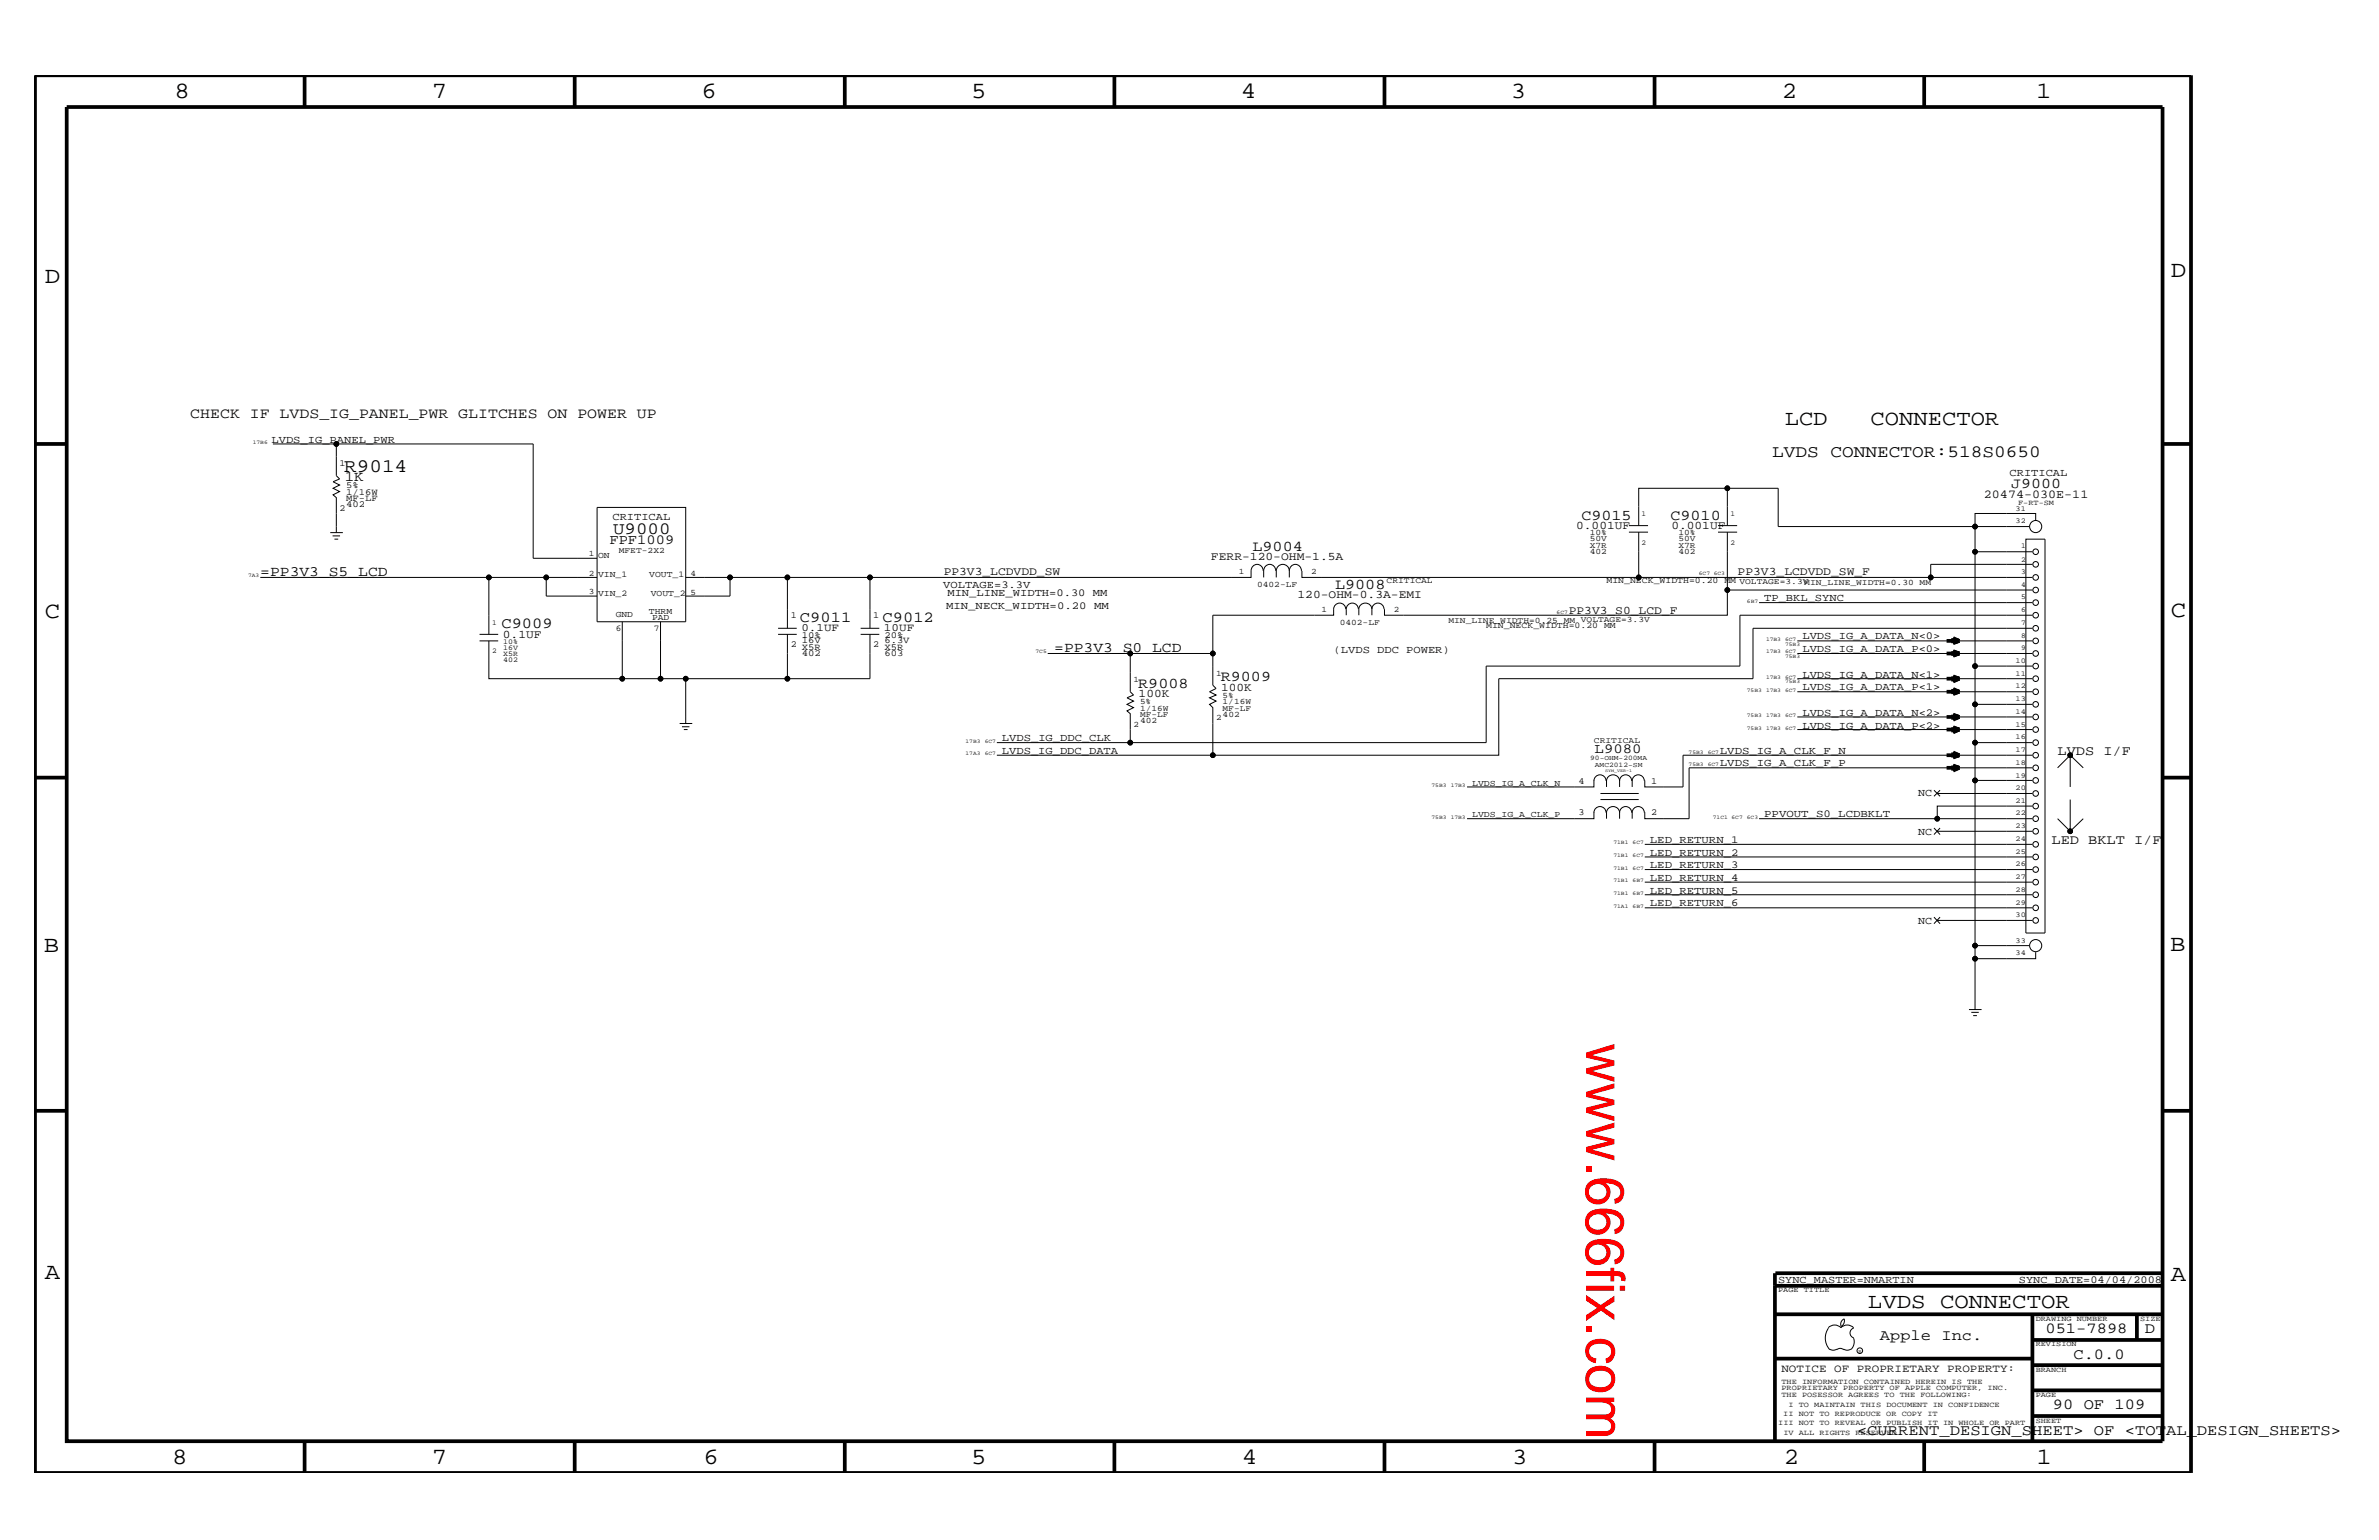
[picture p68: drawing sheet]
<svg xmlns="http://www.w3.org/2000/svg" width="432mm" height="279mm" viewBox="0 0 432 279" stroke-linecap="round" stroke-linejoin="round" font-family="sans-serif">
<defs><g id="words">
<text font-size="9.9" fill="#f00" x="287.9" y="189.3" transform="rotate(90 287.9 189.3)">www.666fix.com</text>
<g font-size="4.2">
<text x="31.7" y="17.8">8</text>
<text x="78.4" y="17.8">7</text>
<text x="127.3" y="17.8">6</text>
<text x="176.3" y="17.8">5</text>
<text x="225.2" y="17.8">4</text>
<text x="274.2" y="17.8">3</text>
<text x="323.4" y="17.8">2</text>
<text x="369.6" y="17.8">1</text>
<text x="8.1" y="51.3">D</text>
<text x="394" y="50.3">D</text>
<text x="8.1" y="112.1">C</text>
<text x="394" y="111.9">C</text>
<text x="8" y="172.7">B</text>
<text x="393.9" y="172.5">B</text>
<text x="8.1" y="232">A</text>
<text x="394" y="232.4">A</text>
<text x="31.2" y="265.6">8</text>
<text x="78.4" y="265.6">7</text>
<text x="127.7" y="265.6">6</text>
<text x="176.3" y="265.6">5</text>
<text x="225.4" y="265.6">4</text>
<text x="274.5" y="265.6">3</text>
<text x="323.8" y="265.6">2</text>
<text x="369.7" y="265.6">1</text>
</g>
<g font-size="3.9">
<text x="323.9" y="77.1">LCD</text>
<text x="339.5" y="77.1">CONNECTOR</text>
<text x="339" y="237.3">LVDS CONNECTOR</text>
</g>
<text font-size="3.5" x="62.5" y="85.6">R9014</text>
<g font-size="3.1">
<text x="321.6" y="82.8">LVDS CONNECTOR:518S0650</text>
<text x="111.3" y="96.8">U9000</text>
</g>
<g font-size="2.8">
<text x="91" y="114">C9009</text>
<text x="145.2" y="112.8">C9011</text>
<text x="160.2" y="112.8">C9012</text>
<text x="341.2" y="243.1">Apple Inc.</text>
<text x="371.3" y="241.9">051-7898</text>
<text x="389.3" y="241.9">D</text>
<text x="376.3" y="246.5">C.0.0</text>
<text x="372.6" y="255.7">90 OF 109</text>
<text x="337.1" y="260.4">&lt;CURRENT_DESIGN_SHEET&gt; OF &lt;TOTAL_DESIGN_SHEETS&gt;</text>
</g>
<g font-size="2.7">
<text x="34.5" y="75.9">CHECK IF LVDS_IG_PANEL_PWR GLITCHES ON POWER UP</text>
<text x="365" y="88.5">J9000</text>
<text x="287" y="94.3">C9015</text>
<text x="303.2" y="94.3">C9010</text>
<text x="227.3" y="100">L9004</text>
<text x="242.3" y="106.9">L9008</text>
<text x="206.6" y="124.8">R9008</text>
<text x="221.6" y="123.6">R9009</text>
</g>
<g font-size="2.6">
<text x="62.6" y="87.3">1K</text>
<text x="47.2" y="104.5">=PP3V3_S5_LCD</text>
<text x="191.3" y="118.3">=PP3V3_S0_LCD</text>
</g>
<g font-size="2.5">
<text x="110.6" y="98.7">FPF1009</text>
<text x="289.4" y="136.7">L9080</text>
<text x="373.5" y="137">LVDS I/F</text>
<text x="372.4" y="153.2">LED BKLT I/F</text>
</g>
<text font-size="2.2" x="360.1" y="90.3">20474-030E-11</text>
<g font-size="2.1">
<text x="286.1" y="96">0.001UF</text>
<text x="303.4" y="96">0.001UF</text>
<text x="219.8" y="101.6">FERR-120-OHM-1.5A</text>
<text x="171.3" y="104.3">PP3V3_LCDVDD_SW</text>
<text x="315.4" y="104.3">PP3V3_LCDVDD_SW_F</text>
<text x="235.5" y="108.6">120-OHM-0.3A-EMI</text>
<text x="284.7" y="111.4">PP3V3_S0_LCD_F</text>
<text x="91.3" y="115.7">0.1UF</text>
<text x="221.7" y="125.3">100K</text>
<text x="206.7" y="126.5">100K</text>
</g>
<g font-size="2">
<text x="145.5" y="114.5">0.1UF</text>
<text x="160.4" y="114.5">10UF</text>
<text x="323.3" y="248.9">NOTICE OF PROPRIETARY PROPERTY:</text>
</g>
<g font-size="1.9">
<text x="49.3" y="80.3">LVDS_IG_PANEL_PWR</text>
<text x="364.7" y="86.3">CRITICAL</text>
<text x="111.2" y="94.3">CRITICAL</text>
<text x="171.2" y="106.7">VOLTAGE=3.3V</text>
<text x="171.7" y="110.5">MIN_NECK_WIDTH=0.20 MM</text>
<text x="172" y="108.1">MIN_LINE_WIDTH=0.30 MM</text>
<text x="320.2" y="109.1">TP_BKL_SYNC</text>
<text x="242.1" y="118.6">(LVDS DDC POWER)</text>
<text x="327.2" y="116">LVDS_IG_A_DATA_N&lt;0&gt;</text>
<text x="327.2" y="118.3">LVDS_IG_A_DATA_P&lt;0&gt;</text>
<text x="327.2" y="125.3">LVDS_IG_A_DATA_P&lt;1&gt;</text>
<text x="327.2" y="123">LVDS_IG_A_DATA_N&lt;1&gt;</text>
<text x="327.2" y="129.8">LVDS_IG_A_DATA_N&lt;2&gt;</text>
<text x="181.9" y="136.8">LVDS_IG_DDC_DATA</text>
<text x="181.9" y="134.5">LVDS_IG_DDC_CLK</text>
<text x="312.2" y="136.8">LVDS_IG_A_CLK_F_N</text>
<text x="327.2" y="132.2">LVDS_IG_A_DATA_P&lt;2&gt;</text>
<text x="312.2" y="139.1">LVDS_IG_A_CLK_F_P</text>
<text x="320.2" y="148.3">PPVOUT_S0_LCDBKLT</text>
<text x="348.1" y="144.5">NC</text>
<text x="299.5" y="152.9">LED_RETURN_1</text>
<text x="299.5" y="155.2">LED_RETURN_2</text>
<text x="348.1" y="151.4">NC</text>
<text x="299.5" y="157.5">LED_RETURN_3</text>
<text x="299.5" y="159.8">LED_RETURN_4</text>
<text x="299.5" y="162.2">LED_RETURN_5</text>
<text x="299.5" y="164.5">LED_RETURN_6</text>
<text x="348.1" y="167.6">NC</text>
<text x="322.7" y="232.7">SYNC_MASTER=NMARTIN</text>
<text x="366.4" y="232.7">SYNC_DATE=04/04/2008</text>
</g>
<g font-size="1.7">
<text x="61.6" y="84.5">1</text>
<text x="62.8" y="88.6">5%</text>
<text x="62.8" y="89.8">1/16W</text>
<text x="61.6" y="92.7">2</text>
<text x="62.8" y="92.1">402</text>
<text x="62.8" y="90.9">MF-LF</text>
<text x="143.5" y="112.2">1</text>
<text x="158.5" y="112.2">1</text>
<text x="143.5" y="117.4">2</text>
<text x="145.5" y="119">402</text>
<text x="145.5" y="116.7">16V</text>
<text x="145.5" y="117.9">X5R</text>
<text x="145.5" y="115.7">10%</text>
<text x="158.5" y="117.4">2</text>
<text x="160.5" y="119">603</text>
<text x="160.5" y="117.9">X5R</text>
<text x="160.5" y="116.7">6.3V</text>
<text x="160.5" y="115.7">20%</text>
<text x="286.5" y="142.2">4</text>
<text x="299.7" y="142.2">1</text>
<text x="286.5" y="147.9">3</text>
<text x="299.7" y="147.9">2</text>
</g>
<g font-size="1.6">
<text x="108.5" y="101.3">ON</text>
<text x="108.5" y="104.8">VIN_1</text>
<text x="117.9" y="104.8">VOUT_1</text>
<text x="291.6" y="105.9">MIN_NECK_WIDTH=0.20 MM VOLTAGE=3.3V</text>
<text x="108.5" y="108.1">VIN_2</text>
<text x="111.8" y="112">GND</text>
<text x="117.8" y="111.4">THRM</text>
<text x="118.1" y="108.1">VOUT_2</text>
<text x="118.4" y="112.6">PAD</text>
<text x="269.7" y="114">MIN_NECK_WIDTH=0.20 MM</text>
<text x="111.8" y="114.4">6</text>
<text x="118.7" y="114.4">7</text>
<text x="267.2" y="142.5">LVDS_IG_A_CLK_N</text>
<text x="267.2" y="148.3">LVDS_IG_A_CLK_P</text>
</g>
<g font-size="1.5">
<text x="106.8" y="101">1</text>
<text x="112.3" y="100.3">MFET-2X2</text>
<text x="288.5" y="99.3">X7R</text>
<text x="288.5" y="97.1">10%</text>
<text x="288.5" y="98.2">50V</text>
<text x="288.5" y="100.4">402</text>
<text x="304.6" y="99.3">X7R</text>
<text x="304.6" y="97.1">10%</text>
<text x="304.6" y="98.2">50V</text>
<text x="304.6" y="100.4">402</text>
<text x="106.8" y="107.8">3</text>
<text x="106.8" y="104.4">2</text>
<text x="125.3" y="108">5</text>
<text x="125.3" y="104.5">4</text>
<text x="224.9" y="104.2">1</text>
<text x="228.2" y="106.5">0402-LF</text>
<text x="238" y="104.2">2</text>
<text x="251.7" y="105.9">CRITICAL</text>
<text x="327.5" y="106.1">MIN_LINE_WIDTH=0.30 MM</text>
<text x="239.9" y="111.1">1</text>
<text x="243.2" y="113.5">0402-LF</text>
<text x="253" y="111.1">2</text>
<text x="262.9" y="113.1">MIN_LINE_WIDTH=0.25 MM VOLTAGE=3.3V</text>
<text x="205.7" y="123.7">1</text>
<text x="220.7" y="122.6">1</text>
<text x="205.7" y="131.9">2</text>
<text x="206.9" y="127.8">5%</text>
<text x="206.9" y="129">1/16W</text>
<text x="206.9" y="131.3">402</text>
<text x="206.9" y="130.1">MF-LF</text>
<text x="220.7" y="130.7">2</text>
<text x="221.9" y="126.6">5%</text>
<text x="221.9" y="129">MF-LF</text>
<text x="221.9" y="127.8">1/16W</text>
<text x="221.9" y="130.1">402</text>
<text x="289.3" y="134.7">CRITICAL</text>
</g>
<g font-size="1.4">
<text x="297.9" y="93.7">1</text>
<text x="314.1" y="93.7">1</text>
<text x="365.8" y="94.9">32</text>
<text x="365.8" y="92.7">31</text>
<text x="366.3" y="91.6">F-RT-SM</text>
<text x="297.9" y="98.8">2</text>
<text x="314.1" y="98.8">2</text>
<text x="366.9" y="99.5">1</text>
<text x="366.9" y="101.9">2</text>
<text x="366.9" y="106.5">4</text>
<text x="366.9" y="104.2">3</text>
<text x="89.3" y="113.4">1</text>
<text x="366.9" y="113.4">7</text>
<text x="366.9" y="108.7">5</text>
<text x="366.9" y="111.1">6</text>
<text x="89.3" y="118.6">2</text>
<text x="91.4" y="116.9">10%</text>
<text x="91.4" y="117.9">16V</text>
<text x="91.4" y="119">X5R</text>
<text x="366.9" y="115.7">8</text>
<text x="366.9" y="118">9</text>
<text x="91.4" y="120.2">402</text>
<text x="365.8" y="124.9">12</text>
<text x="365.8" y="120.3">10</text>
<text x="365.8" y="122.6">11</text>
<text x="365.8" y="127.2">13</text>
<text x="365.8" y="131.9">15</text>
<text x="365.8" y="129.5">14</text>
<text x="365.8" y="136.4">17</text>
<text x="365.8" y="134.1">16</text>
<text x="365.8" y="138.7">18</text>
<text x="365.8" y="141.1">19</text>
<text x="365.8" y="143.4">20</text>
<text x="365.8" y="147.9">22</text>
<text x="365.8" y="145.7">21</text>
<text x="365.8" y="150.2">23</text>
<text x="365.8" y="152.6">24</text>
<text x="365.8" y="154.9">25</text>
<text x="365.8" y="157.2">26</text>
<text x="365.8" y="159.5">27</text>
<text x="365.8" y="161.8">28</text>
<text x="365.8" y="164.1">29</text>
<text x="365.8" y="166.4">30</text>
<text x="365.8" y="173.3">34</text>
<text x="365.8" y="171.1">33</text>
<text x="322.7" y="234.4">PAGE TITLE</text>
<text x="369.5" y="239.6">DRAWING NUMBER</text>
<text x="388.5" y="239.6">SIZE</text>
<text x="369.5" y="244.2">REVISION</text>
<text x="323.3" y="251.1">THE INFORMATION CONTAINED HEREIN IS THE</text>
<text x="369.5" y="248.9">BRANCH</text>
<text x="323.3" y="253.4">THE POSESSOR AGREES TO THE FOLLOWING:</text>
<text x="323.3" y="252.3">PROPRIETARY PROPERTY OF APPLE COMPUTER, INC.</text>
<text x="323.7" y="256.9">II NOT TO REPRODUCE OR COPY IT</text>
<text x="324.6" y="255.2">I TO MAINTAIN THIS DOCUMENT IN CONFIDENCE</text>
<text x="369.5" y="253.4">PAGE</text>
<text x="322.7" y="258.6">III NOT TO REVEAL OR PUBLISH IT IN WHOLE OR PART</text>
<text x="323.7" y="260.4">IV ALL RIGHTS RESERVED</text>
<text x="369.5" y="258.1">SHEET</text>
</g>
<g font-size="1.3">
<text x="288.6" y="138">90-OHM-200MA</text>
<text x="289.5" y="139.2">AMC2012-SM</text>
</g>
<g font-size="1">
<text x="45.9" y="80.5">17B6</text>
<text x="45" y="104.8">7A3</text>
<text x="308.4" y="104.3">6C7 6C3</text>
<text x="282.5" y="111.4">6C7</text>
<text x="317.1" y="109.3">6B7</text>
<text x="188" y="118.6">7C5</text>
<text x="320.5" y="116.3">17B3</text>
<text x="320.5" y="118.6">17B3</text>
<text x="324" y="116.3">6C7</text>
<text x="324" y="117.1">75B3</text>
<text x="324" y="118.6">6C7</text>
<text x="324" y="119.4">75B3</text>
<text x="317.1" y="125.5">75B3</text>
<text x="320.5" y="125.5">17B3</text>
<text x="320.5" y="123.1">17B3</text>
<text x="324" y="125.5">6C7</text>
<text x="324" y="123.1">6C7</text>
<text x="324" y="124">75B3</text>
<text x="317.1" y="130.1">75B3</text>
<text x="320.5" y="130.1">17B3</text>
<text x="324" y="130.1">6C7</text>
<text x="175.3" y="134.7">17B3</text>
<text x="175.3" y="137">17A3</text>
<text x="178.7" y="134.7">6C7</text>
<text x="178.7" y="137">6C7</text>
<text x="306.5" y="136.8">75B3</text>
<text x="310" y="136.8">6C7</text>
<text x="317.1" y="132.4">75B3</text>
<text x="320.5" y="132.4">17B3</text>
<text x="324" y="132.4">6C7</text>
<text x="259.8" y="142.8">75B3</text>
<text x="263.3" y="142.8">17B3</text>
<text x="306.5" y="139.1">75B3</text>
<text x="310" y="139.1">6C7</text>
<text x="259.8" y="148.5">75B3</text>
<text x="263.3" y="148.5">17B3</text>
<text x="310.9" y="148.5">71C1 6C7</text>
<text x="317.1" y="148.5">6C3</text>
<text x="292.9" y="153.2">71B1</text>
<text x="292.9" y="155.5">71B1</text>
<text x="296.3" y="153.2">6C7</text>
<text x="296.3" y="155.5">6C7</text>
<text x="292.9" y="157.8">71B1</text>
<text x="292.9" y="160">71B1</text>
<text x="296.3" y="157.8">6C7</text>
<text x="296.3" y="160">6B7</text>
<text x="292.9" y="162.3">71B1</text>
<text x="292.9" y="164.7">71A1</text>
<text x="296.3" y="162.3">6B7</text>
<text x="296.3" y="164.7">6B7</text>
</g>
<text font-size=".9" x="337.3" y="245.4">R</text>
<text font-size=".8" x="291.3" y="140">SYM_VER-1</text>
</g></defs>
<g fill="none" stroke="#000" stroke-width=".18">
<path d="M49.5 80.5h11.5v5.8l.6 .6-1.1 .5 1.1 .6-1.1 .6 1.1 .6-1.1 .6 .5 .5v6.3M59.9 96.6h2.3M60.4 97.2h1.3M60.7 97.8h.7M61 80.5h35.8v20.8h11.6M108.4 92.1h16.1v20.7h-16.1zM295.7 96.5h3.4M295.7 95.4h3.4M297.4 96.5v8.3h-61.1v-1.2M297.4 95.4v-6.8h16.1v6.8M311.8 96.5h3.5M311.8 95.4h3.5"/>
<path d="M313.5 88.6h9.2v6.9h35.8v-2.3h11v1.1M313.5 96.5v10.5M367.7 97.8h3.5v71.5h-3.5zM368.3 95.5h-9.8v4.6M47.2 104.8h41.5M87 115.1h3.4M87 116.3h3.4M88.7 116.3v6.8h24.2M99.1 104.8h-10.4v10.3M99.1 104.8h9.3M99.1 104.8v3.3h9.3M112.9 112.8v10.3h7"/>
<path d="M119.9 112.8v10.3h4.6M124.5 104.8h8M141.2 115.1h3.4M141.2 114h3.4M142.9 104.8h-10.4v3.3h-8M142.9 104.8v9.2M142.9 115.1v8M142.9 104.8h15M156.2 115.1h3.4M156.2 114h3.4M157.9 115.1v8h-33.4M190.2 118.6h29.9"/>
<path d="M205.1 118.6v6.9l.6 .6-1.1 .5 1.1 .6-1.1 .6 1.1 .6-1.1 .6 .5 .5v5.2h-24.2M229.3 103.6a1.1 1.1 0 0 0-1.1-1.2 1.1 1.1 0 0 0-1.1 1.2v1.2h-69.2v9.2M231.6 103.6a1.1 1.1 0 0 0-1.1-1.2 1.1 1.1 0 0 0-1.1 1.2v1.2M234 103.6a1.19 1.19 0 0 0-1.2-1.2 1.19 1.19 0 0 0-1.2 1.2v1.2M234 103.6a1.1 1.1 0 0 1 1.1-1.2 1.1 1.1 0 0 1 1.1 1.2M234 103.6v1.2M244.3 110.5a1.1 1.1 0 0 0-1.1-1.1 1.1 1.1 0 0 0-1.1 1.1v1.1h-22v12.7l.6 .6-1.2 .6 1.2 .6-1.2 .5 1.2 .6-1.2 .6 .6 .6v8.6h51.9v-13.9h46.2v-9.1h50.7M246.5 110.5a1.1 1.1 0 0 0-1.1-1.1 1.1 1.1 0 0 0-1.1 1.1v1.1M249 110.5a1.19 1.19 0 0 0-1.2-1.1 1.19 1.19 0 0 0-1.2 1.1v1.1M249 110.5a1.1 1.1 0 0 1 1.1-1.1 1.1 1.1 0 0 1 1.1 1.1M249 110.5v1.1M319.3 109.3h49.6"/>
<path d="M326.2 116.3h42.7M326.2 118.6h42.7M350.4 104.8h18.5M368.9 107h-55.4v4.6h-62.2v-1.1M368.9 100.1h-10.4v20.7M368.9 102.4h-18.5v2.4h-53M368.9 111.6h-53.1v9.2h-46.1v13.9h-64.6M123.4 131.3h2.2M123.8 131.9h1.3M124.1 132.4h.7M124.5 123.1v8.2M180.9 137h39.2"/>
<path d="M326.2 132.4h42.7M326.2 125.5h42.7M326.2 130.1h42.7M326.2 123.1h42.7M368.9 137h-63.4v5.8h-7v-1.2M368.9 139.3h-62.3v9.2h-8.1v-1.2M368.9 134.7h-10.4v6.9M368.9 127.8h-10.4v6.9M368.9 120.8h-10.4v7M375.8 137l-2.3 2.3M375.8 137l2.3 2.3M375.8 137v5.8"/>
<path d="M289.3 147.3v1.2h-23M289.3 141.6v1.2h-23M289.3 147.4a1.1 1.1 0 0 1 1.1-1.1 1.1 1.1 0 0 1 1.1 1.1M289.3 141.7a1.1 1.1 0 0 1 1.1-1.1 1.1 1.1 0 0 1 1.1 1.1M290.5 144h6.9M290.5 145.1h6.9M291.6 147.4a1.19 1.19 0 0 1 1.2-1.1 1.19 1.19 0 0 1 1.2 1.1 1.1 1.1 0 0 1 1.1-1.1 1.1 1.1 0 0 1 1.1 1.1M291.6 141.7a1.19 1.19 0 0 1 1.2-1.1 1.19 1.19 0 0 1 1.2 1.1 1.1 1.1 0 0 1 1.1-1.1 1.1 1.1 0 0 1 1.1 1.1M291.6 141.6v1.2M291.6 147.3v1.2M294 141.6v1.2M294 147.3v1.2"/>
<path d="M296.2 147.4a1.1 1.1 0 0 1 1.1-1.1 1.1 1.1 0 0 1 1.2 1.1M296.2 141.7a1.1 1.1 0 0 1 1.1-1.1 1.1 1.1 0 0 1 1.2 1.1M296.2 141.6v1.2M296.2 147.3v1.2M298.5 155.5h70.4M298.5 157.8h70.4M298.5 153.2h70.4M319.3 148.5h49.6M351 143.4l1.1 1.1M351 150.2l1.1 1.2M351.6 144h17.3M351.6 150.8h17.3"/>
<path d="M352.1 143.4l-1.1 1.1M352.1 150.2l-1.1 1.2M368.9 141.6h-10.4v30M368.9 146.2h-17.3v2.3M375.8 145.1v5.7l-2.3-2.3M378.1 148.5l-2.3 2.3M298.5 160h70.4M298.5 162.3h70.4M298.5 164.7h70.4M351 166.4l1.1 1.2M351.6 167h17.3M352.1 166.4l-1.1 1.2"/>
<path d="M358.5 173.9v9.3M368.3 171.6h-9.8v2.3M369.5 172.7v1.2h-11M357.4 183.2h2.3M357.8 183.7h1.4M358.1 184.3h.7M334.7 239.3l.1 .3a1.19 1.19 0 0 1-.6 1.1M334.8 239.3a1.02 1.02 0 0 0-.6 1.3M331.8 240.9a1.61 1.61 0 0 1 2.4 0M331.9 241a3.1 3.1 0 0 0 .2 3.9M332.1 244.8l.6 .2 .7-.2M333.4 244.9l.6-.3 .7 .3"/>
<path d="M334.1 240.9a1.61 1.61 0 0 1 2.3 0M334.6 244.8l.7 .2 .6-.2M336.4 242.8l.2 .6a1.95 1.95 0 0 1-.6 1.4M336.5 240.9a.93 .93 0 0 0-.7 .9 .93 .93 0 0 0 .7 .9"/>
<circle cx="61" cy="80.5" r=".42"/>
<circle cx="313.5" cy="88.6" r=".42"/>
<circle cx="358.5" cy="95.5" r=".42"/>
<circle cx="369.5" cy="95.5" r="1.1"/>
<circle cx="88.7" cy="104.8" r=".42"/>
<circle cx="99.1" cy="104.8" r=".42"/>
<circle cx="132.5" cy="104.8" r=".42"/>
<circle cx="142.9" cy="104.8" r=".42"/>
<circle cx="157.9" cy="104.8" r=".42"/>
<circle cx="205.1" cy="118.6" r=".42"/>
<circle cx="220.1" cy="118.6" r=".42"/>
<circle cx="297.4" cy="104.8" r=".42"/>
<circle cx="313.5" cy="107" r=".42"/>
<circle cx="350.4" cy="104.8" r=".42"/>
<circle cx="358.5" cy="100.1" r=".42"/>
<circle cx="369.5" cy="118.6" r=".51"/>
<circle cx="369.5" cy="114" r=".51"/>
<circle cx="369.5" cy="109.3" r=".51"/>
<circle cx="369.5" cy="111.6" r=".51"/>
<circle cx="369.5" cy="116.3" r=".51"/>
<circle cx="369.5" cy="100.1" r=".51"/>
<circle cx="369.5" cy="102.4" r=".51"/>
<circle cx="369.5" cy="104.8" r=".51"/>
<circle cx="369.5" cy="107" r=".51"/>
<circle cx="112.9" cy="123.1" r=".42"/>
<circle cx="119.9" cy="123.1" r=".42"/>
<circle cx="124.5" cy="123.1" r=".42"/>
<circle cx="142.9" cy="123.1" r=".42"/>
<circle cx="205.1" cy="134.7" r=".42"/>
<circle cx="220.1" cy="137" r=".42"/>
<circle cx="358.5" cy="120.8" r=".42"/>
<circle cx="358.5" cy="127.8" r=".42"/>
<circle cx="358.5" cy="134.7" r=".42"/>
<circle cx="369.5" cy="130.1" r=".51"/>
<circle cx="369.5" cy="134.7" r=".51"/>
<circle cx="369.5" cy="139.3" r=".51"/>
<circle cx="369.5" cy="132.4" r=".51"/>
<circle cx="369.5" cy="125.5" r=".51"/>
<circle cx="369.5" cy="127.8" r=".51"/>
<circle cx="369.5" cy="137" r=".51"/>
<circle cx="369.5" cy="123.1" r=".51"/>
<circle cx="369.5" cy="120.8" r=".51"/>
<circle cx="375.8" cy="137" r=".42"/>
<circle cx="351.6" cy="148.5" r=".42"/>
<circle cx="358.5" cy="141.6" r=".42"/>
<circle cx="369.5" cy="146.2" r=".51"/>
<circle cx="369.5" cy="153.2" r=".51"/>
<circle cx="369.5" cy="141.6" r=".51"/>
<circle cx="369.5" cy="148.5" r=".51"/>
<circle cx="369.5" cy="155.5" r=".51"/>
<circle cx="369.5" cy="144" r=".51"/>
<circle cx="369.5" cy="150.8" r=".51"/>
<circle cx="369.5" cy="157.8" r=".51"/>
<circle cx="375.8" cy="150.8" r=".42"/>
<circle cx="358.5" cy="173.9" r=".42"/>
<circle cx="358.5" cy="171.6" r=".42"/>
<circle cx="369.5" cy="162.3" r=".51"/>
<circle cx="369.5" cy="167" r=".51"/>
<circle cx="369.5" cy="164.7" r=".51"/>
<circle cx="369.5" cy="160" r=".51"/>
<circle cx="369.5" cy="171.6" r="1.1"/>
<circle cx="337.6" cy="245.1" r=".51"/>
</g>
<g fill="none" stroke="#000" stroke-width=".68" stroke-linecap="butt">
<path d="M6.4 13.7h391.3v253.5h-391.3zM12.1 19.4h380.4v242.1h-380.4zM55.3 13.7v5.7M104.3 13.7v5.7M153.3 13.7v5.7M202.3 13.7v5.7M251.3 13.7v5.7M300.3 13.7v5.7M349.3 13.7v5.7M6.4 80.5h5.7M392.5 80.5h5.2M353.3 116.3h2.3"/>
<path d="M353.3 118.6h2.3M354.5 115.8l1.1 .5-1.1 .4zM354.5 118.1l1.1 .5-1.1 .4zM354.5 115.9l1.1 .4M354.5 116.1l1.1 .2M354.5 116l1.1 .3M354.5 118.2l1.1 .4M354.5 118.5l1.1 .1M354.5 118.3l1.1 .3M355.6 116.3l-1.1 .1M355.6 116.3l-1.1 .3M355.6 116.3l-1.1 .2"/>
<path d="M355.6 118.6h-1.1M355.6 118.6l-1.1 .3M355.6 118.6l-1.1 .2M353.3 123.1h2.3M353.3 125.5h2.3M353.3 130.1h2.3M353.3 132.4h2.3M353.3 137h2.3M353.3 139.3h2.3M354.5 122.7l1.1 .4-1.1 .5zM354.5 125l1.1 .5-1.1 .4zM354.5 129.7l1.1 .4-1.1 .5z"/>
<path d="M354.5 131.9l1.1 .5-1.1 .5zM354.5 136.5l1.1 .5-1.1 .4zM354.5 138.9l1.1 .4-1.1 .5zM354.5 122.8l1.1 .3M354.5 123l1.1 .1M354.5 125.2l1.1 .3M354.5 125.3l1.1 .2M354.5 129.7l1.1 .4M354.5 130l1.1 .1M354.5 129.8l1.1 .3M354.5 132l1.1 .4M354.5 132.3l1.1 .1"/>
<path d="M354.5 132.2l1.1 .2M354.5 136.7l1.1 .3M354.5 136.9l1.1 .1M354.5 136.8l1.1 .2M354.5 139l1.1 .3M354.5 139.2l1.1 .1M354.5 139.1l1.1 .2M355.6 123.1l-1.1 .2M355.6 123.1l-1.1 .5M355.6 123.1l-1.1 .3M355.6 125.5l-1.1 .1M355.6 125.5l-1.1 .3"/>
<path d="M355.6 125.5l-1.1 .2M355.6 130.1l-1.1 .1M355.6 130.1l-1.1 .3M355.6 130.1l-1.1 .2M355.6 132.4l-1.1 .1M355.6 132.4l-1.1 .4M355.6 132.4l-1.1 .2M355.6 137l-1.1 .1M355.6 137l-1.1 .4M355.6 137l-1.1 .3M355.6 139.3l-1.1 .1M355.6 139.3l-1.1 .3"/>
<path d="M6.4 141.1h5.7M392.5 141.1h5.2M6.4 201.5h5.7M392.5 201.5h5.2M322.2 231v30.5M322.2 233.3h70.3M322.2 238.4h70.3M322.2 231h70.3M368.9 238.4v23.1M387.9 238.4v4.7M322.2 246.5h46.7M368.9 256.9h23.6"/>
<path d="M368.9 252.3h23.6M368.9 247.7h23.6M368.9 243.1h23.6M55.3 261.5v5.7M104.3 261.5v5.7M153.3 261.5v5.7M202.3 261.7v5.5M251.3 261.5v5.7M300.3 261.5v5.7M349.3 261.5v5.7"/>
</g>
<g fill="#000">
<circle cx="61" cy="80.5" r=".42"/>
<circle cx="313.5" cy="88.6" r=".42"/>
<circle cx="358.5" cy="95.5" r=".42"/>
<circle cx="88.7" cy="104.8" r=".42"/>
<circle cx="99.1" cy="104.8" r=".42"/>
<circle cx="132.5" cy="104.8" r=".42"/>
<circle cx="142.9" cy="104.8" r=".42"/>
<circle cx="157.9" cy="104.8" r=".42"/>
<circle cx="205.1" cy="118.6" r=".42"/>
<circle cx="220.1" cy="118.6" r=".42"/>
<circle cx="297.4" cy="104.8" r=".42"/>
<circle cx="313.5" cy="107" r=".42"/>
<circle cx="350.4" cy="104.8" r=".42"/>
<circle cx="358.5" cy="100.1" r=".42"/>
<circle cx="112.9" cy="123.1" r=".42"/>
<circle cx="119.9" cy="123.1" r=".42"/>
<circle cx="124.5" cy="123.1" r=".42"/>
<circle cx="142.9" cy="123.1" r=".42"/>
<circle cx="205.1" cy="134.7" r=".42"/>
<circle cx="220.1" cy="137" r=".42"/>
<circle cx="358.5" cy="120.8" r=".42"/>
<circle cx="358.5" cy="127.8" r=".42"/>
<circle cx="358.5" cy="134.7" r=".42"/>
<circle cx="375.8" cy="137" r=".42"/>
<circle cx="351.6" cy="148.5" r=".42"/>
<circle cx="358.5" cy="141.6" r=".42"/>
<circle cx="375.8" cy="150.8" r=".42"/>
<circle cx="358.5" cy="173.9" r=".42"/>
<circle cx="358.5" cy="171.6" r=".42"/>
</g>
<use href="#words"/>
</svg>
